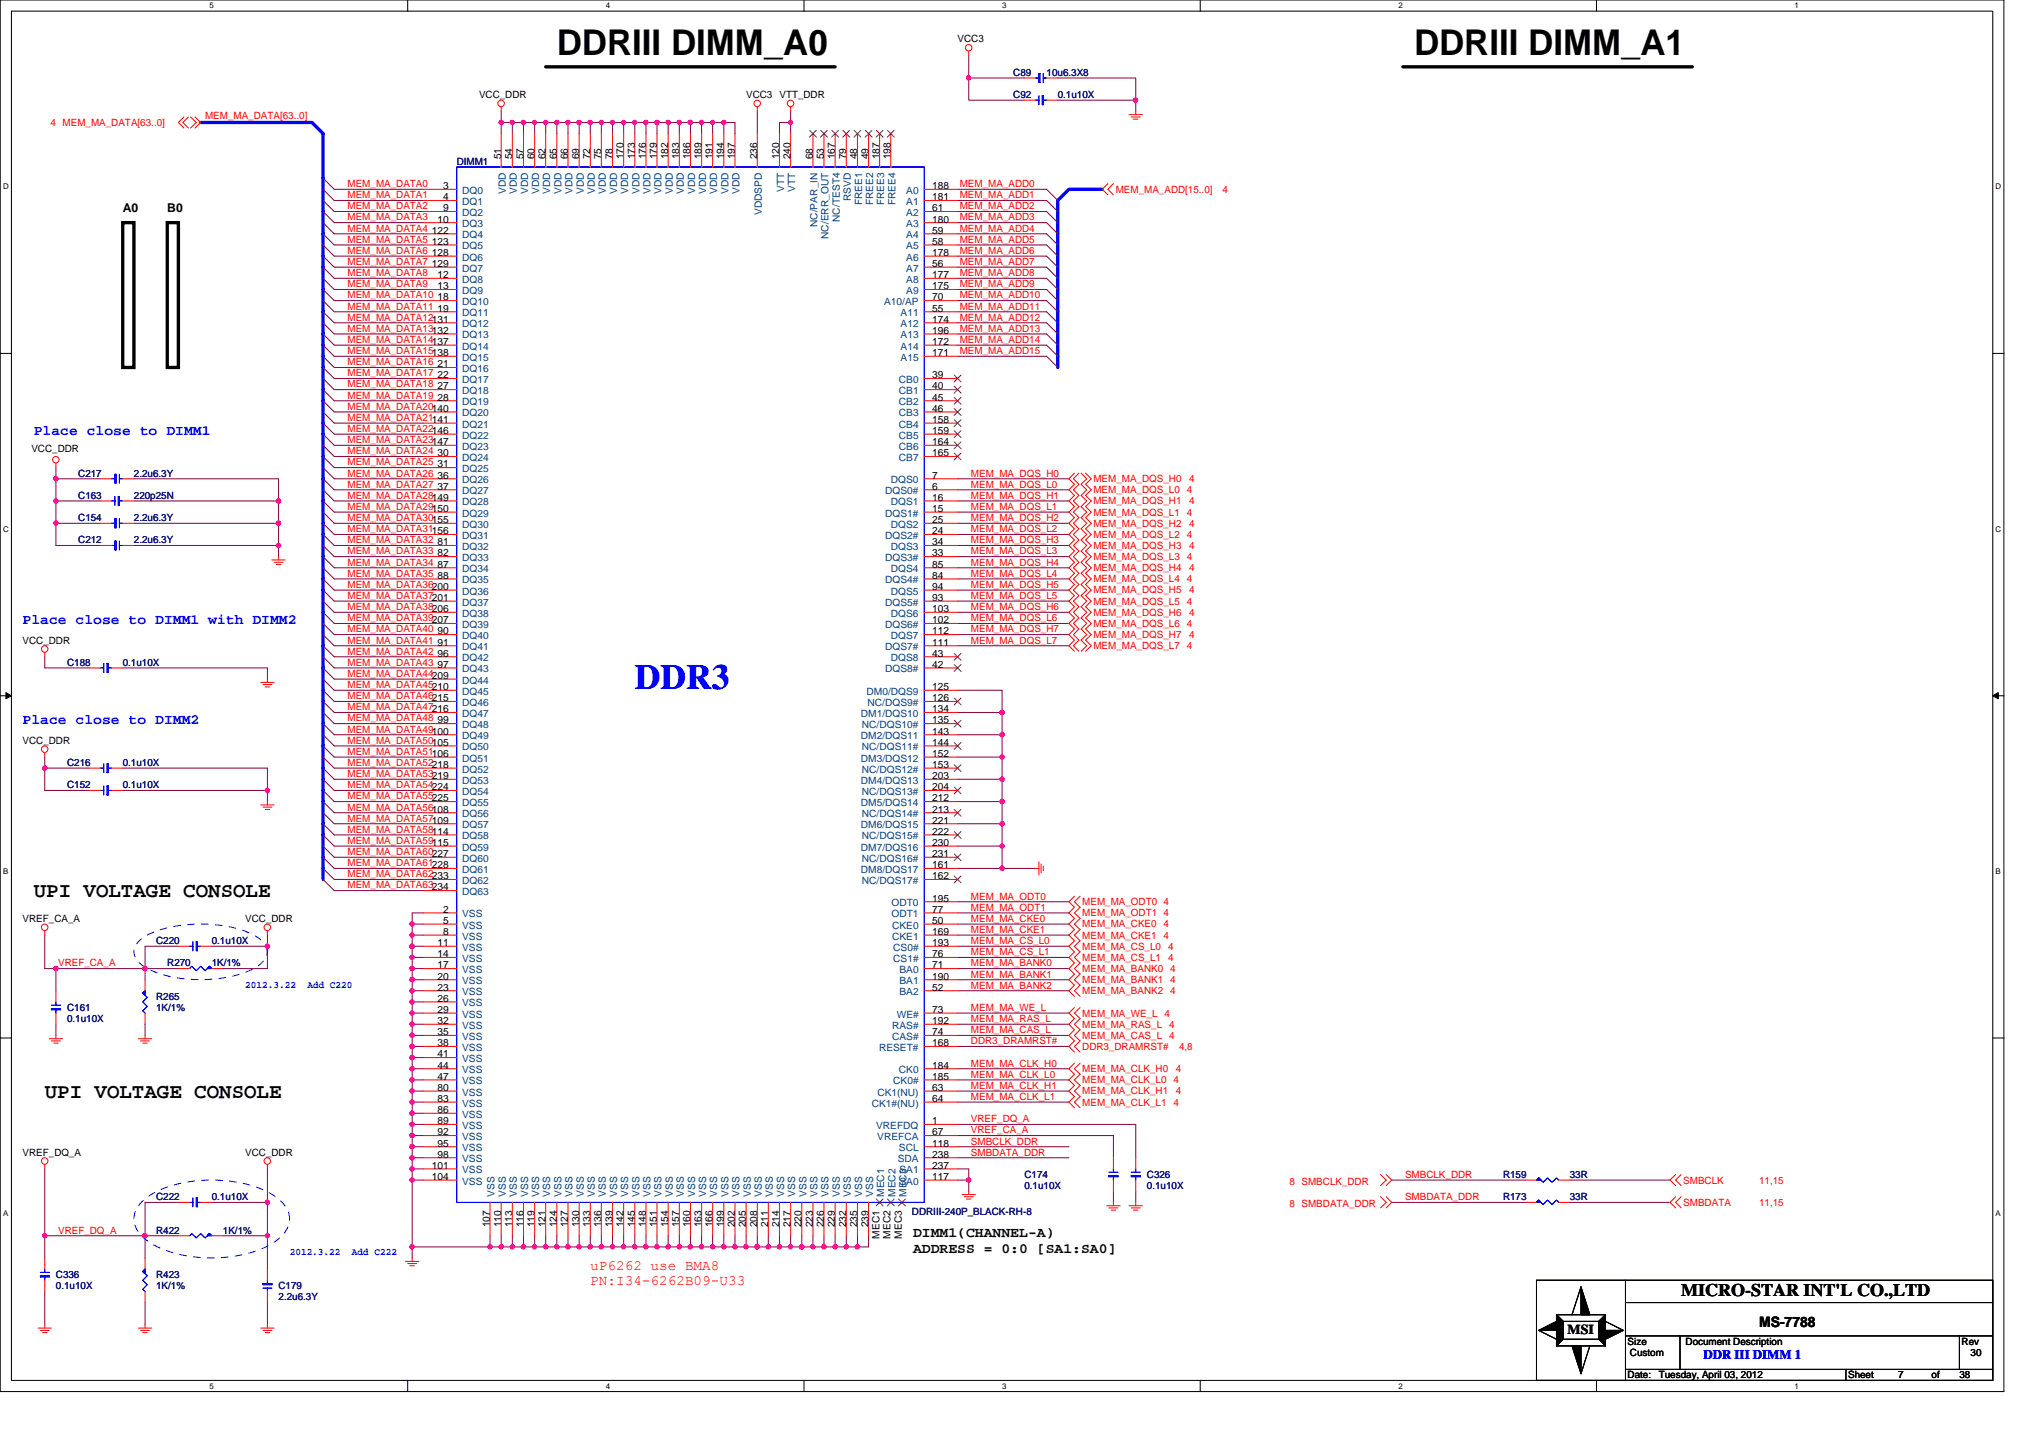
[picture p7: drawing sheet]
<svg xmlns="http://www.w3.org/2000/svg" width="297mm" height="210mm" viewBox="0 0 297 210" stroke-linecap="round" stroke-linejoin="round" font-family="sans-serif">
<defs><g id="words">
<g font-size="5.2">
<text x="81.3" y="8.1">DDRIII DIMM_A0</text>
<text x="206.5" y="8.1">DDRIII DIMM_A1</text>
</g>
<text font-size="5.2" fill="#00f" x="92.7" y="100.6">DDR3</text>
<g font-size="3.1">
<text x="4.9" y="131">UPI VOLTAGE CONSOLE</text>
<text x="6.5" y="160.3">UPI VOLTAGE CONSOLE</text>
</g>
<text font-size="2.6" x="245.5" y="189.3">MICRO-STAR INT'L CO.,LTD</text>
<g font-size="2.1" fill="#00f">
<text x="4.9" y="63.5">Place close to DIMM1</text>
<text x="3.3" y="91.2">Place close to DIMM1 with DIMM2</text>
<text x="3.3" y="105.8">Place close to DIMM2</text>
</g>
<g font-size="2.1" fill="#f00">
<text x="86.2" y="185.4">uP6262 use BMA8</text>
<text x="86.2" y="187.6">PN:I34-6262B09-U33</text>
</g>
<g font-size="2.1">
<text x="133.3" y="180.6">DIMM1(CHANNEL-A)</text>
<text x="133.3" y="183">ADDRESS = 0:0 [SA1:SA0]</text>
<text x="256.9" y="193.8">MS-7788</text>
</g>
<text font-size="2" x="228.9" y="194.8">MSI</text>
<text font-size="1.9" fill="#00f" x="248.8" y="198.5">DDR III DIMM 1</text>
<g font-size="1.8">
<text x="17.9" y="30.9">A0</text>
<text x="24.4" y="30.9">B0</text>
</g>
<g font-size="1.5">
<text x="139.8" y="6.2">VCC3</text>
<text x="70" y="14.3">VCC_DDR</text>
<text x="109" y="14.3">VCC3</text>
<text x="113.8" y="14.3">VTT_DDR</text>
<text x="73.2" y="23.2" transform="rotate(-90 73.2 23.2)">51</text>
<text x="74.8" y="23.2" transform="rotate(-90 74.8 23.2)">54</text>
<text x="76.4" y="23.2" transform="rotate(-90 76.4 23.2)">57</text>
<text x="78.1" y="23.2" transform="rotate(-90 78.1 23.2)">60</text>
<text x="79.7" y="23.2" transform="rotate(-90 79.7 23.2)">62</text>
<text x="81.3" y="23.2" transform="rotate(-90 81.3 23.2)">65</text>
<text x="82.9" y="23.2" transform="rotate(-90 82.9 23.2)">66</text>
<text x="84.6" y="23.2" transform="rotate(-90 84.6 23.2)">69</text>
<text x="86.2" y="23.2" transform="rotate(-90 86.2 23.2)">72</text>
<text x="87.8" y="23.2" transform="rotate(-90 87.8 23.2)">75</text>
<text x="89.4" y="23.2" transform="rotate(-90 89.4 23.2)">78</text>
<text x="91.1" y="23.2" transform="rotate(-90 91.1 23.2)">170</text>
<text x="92.7" y="23.2" transform="rotate(-90 92.7 23.2)">173</text>
<text x="94.3" y="23.2" transform="rotate(-90 94.3 23.2)">176</text>
<text x="95.9" y="23.2" transform="rotate(-90 95.9 23.2)">179</text>
<text x="97.6" y="23.2" transform="rotate(-90 97.6 23.2)">182</text>
<text x="99.2" y="23.2" transform="rotate(-90 99.2 23.2)">183</text>
<text x="100.8" y="23.2" transform="rotate(-90 100.8 23.2)">186</text>
<text x="102.4" y="23.2" transform="rotate(-90 102.4 23.2)">189</text>
<text x="104.1" y="23.2" transform="rotate(-90 104.1 23.2)">191</text>
<text x="105.7" y="23.2" transform="rotate(-90 105.7 23.2)">194</text>
<text x="107.3" y="23.2" transform="rotate(-90 107.3 23.2)">197</text>
<text x="110.6" y="23.2" transform="rotate(-90 110.6 23.2)">236</text>
<text x="113.8" y="23.2" transform="rotate(-90 113.8 23.2)">120</text>
<text x="115.4" y="23.2" transform="rotate(-90 115.4 23.2)">240</text>
<text x="118.7" y="23.2" transform="rotate(-90 118.7 23.2)">68</text>
<text x="120.3" y="23.2" transform="rotate(-90 120.3 23.2)">53</text>
<text x="121.9" y="23.2" transform="rotate(-90 121.9 23.2)">167</text>
<text x="123.6" y="23.2" transform="rotate(-90 123.6 23.2)">79</text>
<text x="125.2" y="23.2" transform="rotate(-90 125.2 23.2)">48</text>
<text x="126.8" y="23.2" transform="rotate(-90 126.8 23.2)">49</text>
<text x="128.4" y="23.2" transform="rotate(-90 128.4 23.2)">187</text>
<text x="130.1" y="23.2" transform="rotate(-90 130.1 23.2)">198</text>
<text x="64.7" y="27.6">3</text>
<text x="64.7" y="29.3">4</text>
<text x="136.1" y="27.6">188</text>
<text x="136.1" y="29.3">181</text>
<text x="63.1" y="34.1">122</text>
<text x="63.1" y="35.8">123</text>
<text x="63.9" y="32.5">10</text>
<text x="64.7" y="30.9">9</text>
<text x="136.1" y="30.9">61</text>
<text x="136.1" y="32.5">180</text>
<text x="136.1" y="34.1">59</text>
<text x="136.1" y="35.8">58</text>
<text x="63.1" y="37.4">128</text>
<text x="63.1" y="39">129</text>
<text x="63.9" y="40.6">12</text>
<text x="136.1" y="37.4">178</text>
<text x="136.1" y="39">56</text>
<text x="136.1" y="40.6">177</text>
<text x="63.9" y="42.2">13</text>
<text x="63.9" y="43.9">18</text>
<text x="63.9" y="45.5">19</text>
<text x="136.1" y="43.9">70</text>
<text x="136.1" y="45.5">55</text>
<text x="136.1" y="47.1">174</text>
<text x="136.1" y="42.2">175</text>
<text x="63.9" y="53.6">21</text>
<text x="136.1" y="48.7">196</text>
<text x="136.1" y="50.4">172</text>
<text x="136.1" y="52">171</text>
<text x="63.9" y="55.2">22</text>
<text x="63.9" y="56.9">27</text>
<text x="63.9" y="58.5">28</text>
<text x="136.1" y="55.2">39</text>
<text x="136.1" y="56.9">40</text>
<text x="136.1" y="58.5">45</text>
<text x="136.1" y="60.1">46</text>
<text x="136.1" y="61.8">158</text>
<text x="136.1" y="63.4">159</text>
<text x="136.1" y="65">164</text>
<text x="4.6" y="66">VCC_DDR</text>
<text x="63.9" y="66.6">30</text>
<text x="63.9" y="68.3">31</text>
<text x="63.9" y="69.9">36</text>
<text x="63.9" y="71.5">37</text>
<text x="136.1" y="71.5">6</text>
<text x="136.1" y="69.9">7</text>
<text x="136.1" y="66.6">165</text>
<text x="136.1" y="74.8">15</text>
<text x="136.1" y="73.1">16</text>
<text x="136.1" y="76.4">25</text>
<text x="63.9" y="79.6">81</text>
<text x="63.9" y="81.3">82</text>
<text x="63.9" y="82.9">87</text>
<text x="136.1" y="78">24</text>
<text x="136.1" y="81.3">33</text>
<text x="136.1" y="79.6">34</text>
<text x="136.1" y="82.9">85</text>
<text x="63.9" y="84.5">88</text>
<text x="136.1" y="84.5">84</text>
<text x="136.1" y="87.8">93</text>
<text x="136.1" y="86.1">94</text>
<text x="136.1" y="89.4">103</text>
<text x="3.3" y="94">VCC_DDR</text>
<text x="63.9" y="92.6">90</text>
<text x="63.9" y="94.3">91</text>
<text x="63.9" y="95.9">96</text>
<text x="136.1" y="91">102</text>
<text x="136.1" y="94.3">111</text>
<text x="136.1" y="92.6">112</text>
<text x="136.1" y="95.9">43</text>
<text x="63.9" y="97.5">97</text>
<text x="136.1" y="97.5">42</text>
<text x="136.1" y="100.8">125</text>
<text x="63.9" y="105.6">99</text>
<text x="136.1" y="105.6">135</text>
<text x="136.1" y="104">134</text>
<text x="136.1" y="107.3">143</text>
<text x="136.1" y="102.4">126</text>
<text x="3.3" y="108.6">VCC_DDR</text>
<text x="136.1" y="108.9">144</text>
<text x="136.1" y="112.1">153</text>
<text x="136.1" y="110.5">152</text>
<text x="136.1" y="113.8">203</text>
<text x="136.1" y="115.4">204</text>
<text x="136.1" y="118.7">213</text>
<text x="136.1" y="117">212</text>
<text x="136.1" y="121.9">222</text>
<text x="136.1" y="125.2">231</text>
<text x="136.1" y="120.3">221</text>
<text x="136.1" y="123.5">230</text>
<text x="136.1" y="131.7">195</text>
<text x="136.1" y="128.4">162</text>
<text x="136.1" y="126.8">161</text>
<text x="3.3" y="134.6">VREF_CA_A</text>
<text x="35.8" y="134.6">VCC_DDR</text>
<text x="64.7" y="133.3">2</text>
<text x="64.7" y="134.9">5</text>
<text x="64.7" y="136.5">8</text>
<text x="136.1" y="134.9">50</text>
<text x="136.1" y="136.5">169</text>
<text x="136.1" y="133.3">77</text>
<text x="63.9" y="138.2">11</text>
<text x="63.9" y="141.4">17</text>
<text x="63.9" y="143">20</text>
<text x="63.9" y="139.8">14</text>
<text x="136.1" y="138.2">193</text>
<text x="136.1" y="139.8">76</text>
<text x="136.1" y="141.4">71</text>
<text x="136.1" y="143">190</text>
<text x="63.9" y="144.7">23</text>
<text x="63.9" y="146.3">26</text>
<text x="63.9" y="147.9">29</text>
<text x="63.9" y="149.5">32</text>
<text x="136.1" y="147.9">73</text>
<text x="136.1" y="149.5">192</text>
<text x="136.1" y="144.7">52</text>
<text x="63.9" y="151.2">35</text>
<text x="63.9" y="152.8">38</text>
<text x="63.9" y="154.4">41</text>
<text x="136.1" y="151.2">74</text>
<text x="136.1" y="152.8">168</text>
<text x="63.9" y="156">44</text>
<text x="63.9" y="159.3">80</text>
<text x="63.9" y="160.9">83</text>
<text x="63.9" y="157.7">47</text>
<text x="136.1" y="159.3">63</text>
<text x="136.1" y="157.7">185</text>
<text x="136.1" y="156">184</text>
<text x="136.1" y="160.9">64</text>
<text x="63.9" y="162.5">86</text>
<text x="63.9" y="165.8">92</text>
<text x="63.9" y="167.4">95</text>
<text x="63.9" y="164.2">89</text>
<text x="136.1" y="164.2">1</text>
<text x="136.1" y="167.4">118</text>
<text x="136.1" y="165.8">67</text>
<text x="3.3" y="168.8">VREF_DQ_A</text>
<text x="35.8" y="168.8">VCC_DDR</text>
<text x="63.1" y="170.7">101</text>
<text x="63.1" y="172.3">104</text>
<text x="63.9" y="169">98</text>
<text x="136.1" y="172.3">117</text>
<text x="136.1" y="170.7">237</text>
<text x="136.1" y="169">238</text>
<text x="71.5" y="179.2" transform="rotate(-90 71.5 179.2)">107</text>
<text x="73.2" y="179.2" transform="rotate(-90 73.2 179.2)">110</text>
<text x="74.8" y="179.2" transform="rotate(-90 74.8 179.2)">113</text>
<text x="76.4" y="179.2" transform="rotate(-90 76.4 179.2)">116</text>
<text x="78.1" y="179.2" transform="rotate(-90 78.1 179.2)">119</text>
<text x="79.7" y="179.2" transform="rotate(-90 79.7 179.2)">121</text>
<text x="81.3" y="179.2" transform="rotate(-90 81.3 179.2)">124</text>
<text x="82.9" y="179.2" transform="rotate(-90 82.9 179.2)">127</text>
<text x="84.6" y="179.2" transform="rotate(-90 84.6 179.2)">130</text>
<text x="86.2" y="179.2" transform="rotate(-90 86.2 179.2)">133</text>
<text x="87.8" y="179.2" transform="rotate(-90 87.8 179.2)">136</text>
<text x="89.4" y="179.2" transform="rotate(-90 89.4 179.2)">139</text>
<text x="91.1" y="179.2" transform="rotate(-90 91.1 179.2)">142</text>
<text x="92.7" y="179.2" transform="rotate(-90 92.7 179.2)">145</text>
<text x="94.3" y="179.2" transform="rotate(-90 94.3 179.2)">148</text>
<text x="95.9" y="179.2" transform="rotate(-90 95.9 179.2)">151</text>
<text x="97.6" y="179.2" transform="rotate(-90 97.6 179.2)">154</text>
<text x="99.2" y="179.2" transform="rotate(-90 99.2 179.2)">157</text>
<text x="100.8" y="179.2" transform="rotate(-90 100.8 179.2)">160</text>
<text x="102.4" y="179.2" transform="rotate(-90 102.4 179.2)">163</text>
<text x="104.1" y="179.2" transform="rotate(-90 104.1 179.2)">166</text>
<text x="105.7" y="179.2" transform="rotate(-90 105.7 179.2)">199</text>
<text x="107.3" y="179.2" transform="rotate(-90 107.3 179.2)">202</text>
<text x="108.9" y="179.2" transform="rotate(-90 108.9 179.2)">205</text>
<text x="110.6" y="179.2" transform="rotate(-90 110.6 179.2)">208</text>
<text x="112.2" y="179.2" transform="rotate(-90 112.2 179.2)">211</text>
<text x="113.8" y="179.2" transform="rotate(-90 113.8 179.2)">214</text>
<text x="115.4" y="179.2" transform="rotate(-90 115.4 179.2)">217</text>
<text x="117.1" y="179.2" transform="rotate(-90 117.1 179.2)">220</text>
<text x="118.7" y="179.2" transform="rotate(-90 118.7 179.2)">223</text>
<text x="120.3" y="179.2" transform="rotate(-90 120.3 179.2)">226</text>
<text x="121.9" y="179.2" transform="rotate(-90 121.9 179.2)">229</text>
<text x="123.6" y="179.2" transform="rotate(-90 123.6 179.2)">232</text>
<text x="125.2" y="179.2" transform="rotate(-90 125.2 179.2)">235</text>
<text x="126.8" y="179.2" transform="rotate(-90 126.8 179.2)">239</text>
<text x="128.4" y="180.9" transform="rotate(-90 128.4 180.9)">MEC1</text>
<text x="130.1" y="180.9" transform="rotate(-90 130.1 180.9)">MEC2</text>
<text x="131.7" y="180.9" transform="rotate(-90 131.7 180.9)">MEC3</text>
<text x="237.7" y="196.4">Size</text>
<text x="246.2" y="196.4">Document Description</text>
<text x="286.5" y="196.4">Rev</text>
<text x="237.7" y="201.3">Date:</text>
<text x="238" y="198">Custom</text>
<text x="242.2" y="201.3">Tuesday, April 03, 2012</text>
<text x="269.9" y="201.3">Sheet</text>
<text x="277.2" y="201.3">7</text>
<text x="282.1" y="201.3">of</text>
<text x="286.1" y="201.3">38</text>
<text x="287.8" y="198">30</text>
</g>
<g font-size="1.5" fill="#000080">
<text x="148" y="11.1">C89</text>
<text x="152.8" y="11.1">10u6.3X8</text>
<text x="148" y="14.3">C92</text>
<text x="154.5" y="14.3">0.1u10X</text>
<text x="66.7" y="24.1">DIMM1</text>
<text x="11.4" y="69.6">C217</text>
<text x="19.6" y="69.6">2.2u6.3Y</text>
<text x="11.4" y="76.1">C154</text>
<text x="11.4" y="72.8">C163</text>
<text x="19.6" y="76.1">2.2u6.3Y</text>
<text x="19.6" y="72.8">220p25N</text>
<text x="11.4" y="79.4">C212</text>
<text x="19.6" y="79.4">2.2u6.3Y</text>
<text x="9.8" y="97.2">C188</text>
<text x="17.9" y="97.2">0.1u10X</text>
<text x="9.8" y="111.9">C216</text>
<text x="17.9" y="111.9">0.1u10X</text>
<text x="9.8" y="115.1">C152</text>
<text x="17.9" y="115.1">0.1u10X</text>
<text x="22.8" y="137.9">C220</text>
<text x="30.9" y="137.9">0.1u10X</text>
<text x="24.4" y="141.1">R270</text>
<text x="30.9" y="141.1">1K/1%</text>
<text x="9.8" y="147.6">C161</text>
<text x="9.8" y="149.2">0.1u10X</text>
<text x="22.8" y="146">R265</text>
<text x="22.8" y="147.6">1K/1%</text>
<text x="149.6" y="172">C174</text>
<text x="149.6" y="173.6">0.1u10X</text>
<text x="167.5" y="172">C326</text>
<text x="167.5" y="173.6">0.1u10X</text>
<text x="219.5" y="172">R159</text>
<text x="229.3" y="172">33R</text>
<text x="22.8" y="175.3">C222</text>
<text x="30.9" y="175.3">0.1u10X</text>
<text x="133.2" y="177.4">DDRIII-240P_BLACK-RH-8</text>
<text x="219.5" y="175.3">R173</text>
<text x="229.3" y="175.3">33R</text>
<text x="22.8" y="180.1">R422</text>
<text x="32.6" y="180.1">1K/1%</text>
<text x="8.2" y="186.6">C336</text>
<text x="8.2" y="188.3">0.1u10X</text>
<text x="22.8" y="186.6">R423</text>
<text x="22.8" y="188.3">1K/1%</text>
<text x="40.7" y="188.3">C179</text>
<text x="40.7" y="189.9">2.2u6.3Y</text>
</g>
<g font-size="1.5" fill="#f00">
<text x="29.9" y="17.4">MEM_MA_DATA[63..0]</text>
<text x="7.4" y="18.4">4 MEM_MA_DATA[63..0]</text>
<text x="50.8" y="29">MEM_MA_DATA1</text>
<text x="50.8" y="27.3">MEM_MA_DATA0</text>
<text x="140.2" y="29">MEM_MA_ADD1</text>
<text x="140.2" y="27.3">MEM_MA_ADD0</text>
<text x="162.9" y="28.1">MEM_MA_ADD[15..0]</text>
<text x="178.5" y="28.1">4</text>
<text x="50.8" y="32.2">MEM_MA_DATA3</text>
<text x="50.8" y="35.5">MEM_MA_DATA5</text>
<text x="50.8" y="30.6">MEM_MA_DATA2</text>
<text x="50.8" y="33.8">MEM_MA_DATA4</text>
<text x="140.2" y="33.8">MEM_MA_ADD4</text>
<text x="140.2" y="35.5">MEM_MA_ADD5</text>
<text x="140.2" y="30.6">MEM_MA_ADD2</text>
<text x="140.2" y="32.2">MEM_MA_ADD3</text>
<text x="50.8" y="42">MEM_MA_DATA9</text>
<text x="50.8" y="38.7">MEM_MA_DATA7</text>
<text x="50.8" y="37.1">MEM_MA_DATA6</text>
<text x="50.8" y="40.3">MEM_MA_DATA8</text>
<text x="140.2" y="38.7">MEM_MA_ADD7</text>
<text x="140.2" y="42">MEM_MA_ADD9</text>
<text x="140.2" y="37.1">MEM_MA_ADD6</text>
<text x="140.2" y="40.3">MEM_MA_ADD8</text>
<text x="50.8" y="43.6">MEM_MA_DATA10</text>
<text x="50.8" y="45.2">MEM_MA_DATA11</text>
<text x="50.8" y="46.8">MEM_MA_DATA12131</text>
<text x="140.2" y="43.6">MEM_MA_ADD10</text>
<text x="140.2" y="45.2">MEM_MA_ADD11</text>
<text x="140.2" y="46.8">MEM_MA_ADD12</text>
<text x="50.8" y="53.3">MEM_MA_DATA16</text>
<text x="50.8" y="48.5">MEM_MA_DATA13132</text>
<text x="50.8" y="50.1">MEM_MA_DATA14137</text>
<text x="50.8" y="51.7">MEM_MA_DATA15138</text>
<text x="140.2" y="50.1">MEM_MA_ADD14</text>
<text x="140.2" y="48.5">MEM_MA_ADD13</text>
<text x="140.2" y="51.7">MEM_MA_ADD15</text>
<text x="50.8" y="56.6">MEM_MA_DATA18</text>
<text x="50.8" y="54.9">MEM_MA_DATA17</text>
<text x="50.8" y="58.2">MEM_MA_DATA19</text>
<text x="50.8" y="59.8">MEM_MA_DATA20140</text>
<text x="50.8" y="61.5">MEM_MA_DATA21141</text>
<text x="50.8" y="63.1">MEM_MA_DATA22146</text>
<text x="50.8" y="64.7">MEM_MA_DATA23147</text>
<text x="50.8" y="71.2">MEM_MA_DATA27</text>
<text x="50.8" y="69.6">MEM_MA_DATA26</text>
<text x="50.8" y="66.3">MEM_MA_DATA24</text>
<text x="50.8" y="68">MEM_MA_DATA25</text>
<text x="141.8" y="69.6">MEM_MA_DQS_H0</text>
<text x="141.8" y="71.2">MEM_MA_DQS_L0</text>
<text x="159.7" y="70.4">MEM_MA_DQS_H0</text>
<text x="173.6" y="70.4">4</text>
<text x="50.8" y="76.1">MEM_MA_DATA30155</text>
<text x="50.8" y="77.7">MEM_MA_DATA31156</text>
<text x="50.8" y="72.8">MEM_MA_DATA28149</text>
<text x="50.8" y="74.5">MEM_MA_DATA29150</text>
<text x="141.8" y="74.5">MEM_MA_DQS_L1</text>
<text x="141.8" y="72.8">MEM_MA_DQS_H1</text>
<text x="141.8" y="76.1">MEM_MA_DQS_H2</text>
<text x="141.8" y="77.7">MEM_MA_DQS_L2</text>
<text x="159.7" y="72">MEM_MA_DQS_L0 4</text>
<text x="159.7" y="75.3">MEM_MA_DQS_L1 4</text>
<text x="159.7" y="73.7">MEM_MA_DQS_H1</text>
<text x="159.7" y="76.9">MEM_MA_DQS_H2</text>
<text x="173.6" y="73.7">4</text>
<text x="173.6" y="76.9">4</text>
<text x="50.8" y="81">MEM_MA_DATA33</text>
<text x="50.8" y="82.6">MEM_MA_DATA34</text>
<text x="50.8" y="79.3">MEM_MA_DATA32</text>
<text x="141.8" y="79.3">MEM_MA_DQS_H3</text>
<text x="141.8" y="82.6">MEM_MA_DQS_H4</text>
<text x="141.8" y="81">MEM_MA_DQS_L3</text>
<text x="159.7" y="78.5">MEM_MA_DQS_L2 4</text>
<text x="159.7" y="81.8">MEM_MA_DQS_L3 4</text>
<text x="159.7" y="80.2">MEM_MA_DQS_H3</text>
<text x="159.7" y="83.4">MEM_MA_DQS_H4</text>
<text x="173.6" y="80.2">4</text>
<text x="173.6" y="83.4">4</text>
<text x="50.8" y="87.5">MEM_MA_DATA37201</text>
<text x="50.8" y="85.9">MEM_MA_DATA36200</text>
<text x="50.8" y="89.1">MEM_MA_DATA38206</text>
<text x="50.8" y="84.2">MEM_MA_DATA35</text>
<text x="141.8" y="85.9">MEM_MA_DQS_H5</text>
<text x="141.8" y="89.1">MEM_MA_DQS_H6</text>
<text x="141.8" y="84.2">MEM_MA_DQS_L4</text>
<text x="141.8" y="87.5">MEM_MA_DQS_L5</text>
<text x="159.7" y="85">MEM_MA_DQS_L4 4</text>
<text x="159.7" y="88.3">MEM_MA_DQS_L5 4</text>
<text x="159.7" y="86.7">MEM_MA_DQS_H5</text>
<text x="159.7" y="89.9">MEM_MA_DQS_H6</text>
<text x="173.6" y="86.7">4</text>
<text x="173.6" y="89.9">4</text>
<text x="50.8" y="92.4">MEM_MA_DATA40</text>
<text x="50.8" y="94">MEM_MA_DATA41</text>
<text x="50.8" y="95.6">MEM_MA_DATA42</text>
<text x="50.8" y="90.7">MEM_MA_DATA39207</text>
<text x="141.8" y="92.4">MEM_MA_DQS_H7</text>
<text x="141.8" y="90.7">MEM_MA_DQS_L6</text>
<text x="141.8" y="94">MEM_MA_DQS_L7</text>
<text x="159.7" y="91.5">MEM_MA_DQS_L6 4</text>
<text x="159.7" y="94.8">MEM_MA_DQS_L7 4</text>
<text x="159.7" y="93.2">MEM_MA_DQS_H7</text>
<text x="173.6" y="93.2">4</text>
<text x="50.8" y="98.8">MEM_MA_DATA44209</text>
<text x="50.8" y="97.2">MEM_MA_DATA43</text>
<text x="50.8" y="100.5">MEM_MA_DATA45210</text>
<text x="50.8" y="103.7">MEM_MA_DATA47216</text>
<text x="50.8" y="102.1">MEM_MA_DATA46215</text>
<text x="50.8" y="105.3">MEM_MA_DATA48</text>
<text x="50.8" y="107">MEM_MA_DATA49100</text>
<text x="50.8" y="108.6">MEM_MA_DATA50105</text>
<text x="50.8" y="111.8">MEM_MA_DATA52218</text>
<text x="50.8" y="110.2">MEM_MA_DATA51106</text>
<text x="50.8" y="113.5">MEM_MA_DATA53219</text>
<text x="50.8" y="120">MEM_MA_DATA57109</text>
<text x="50.8" y="116.7">MEM_MA_DATA55225</text>
<text x="50.8" y="118.4">MEM_MA_DATA56108</text>
<text x="50.8" y="115.1">MEM_MA_DATA54224</text>
<text x="50.8" y="123.2">MEM_MA_DATA59115</text>
<text x="50.8" y="124.9">MEM_MA_DATA60227</text>
<text x="50.8" y="121.6">MEM_MA_DATA58114</text>
<text x="50.8" y="126.5">MEM_MA_DATA61228</text>
<text x="50.8" y="129.7">MEM_MA_DATA63234</text>
<text x="50.8" y="128.1">MEM_MA_DATA62233</text>
<text x="141.8" y="131.4">MEM_MA_ODT0</text>
<text x="141.8" y="133">MEM_MA_ODT1</text>
<text x="141.8" y="136.2">MEM_MA_CKE1</text>
<text x="141.8" y="134.6">MEM_MA_CKE0</text>
<text x="141.8" y="137.9">MEM_MA_CS_L0</text>
<text x="158" y="135.4">MEM_MA_CKE0 4</text>
<text x="158" y="132.2">MEM_MA_ODT0 4</text>
<text x="158" y="133.8">MEM_MA_ODT1 4</text>
<text x="158" y="137.1">MEM_MA_CKE1 4</text>
<text x="8.5" y="141.1">VREF_CA_A</text>
<text x="141.8" y="141.1">MEM_MA_BANK0</text>
<text x="141.8" y="142.7">MEM_MA_BANK1</text>
<text x="141.8" y="139.5">MEM_MA_CS_L1</text>
<text x="158" y="138.7">MEM_MA_CS_L0 4</text>
<text x="158" y="140.3">MEM_MA_CS_L1 4</text>
<text x="158" y="141.9">MEM_MA_BANK0 4</text>
<text x="158" y="143.6">MEM_MA_BANK1 4</text>
<text x="141.8" y="144.4">MEM_MA_BANK2</text>
<text x="141.8" y="147.6">MEM_MA_WE_L</text>
<text x="141.8" y="149.2">MEM_MA_RAS_L</text>
<text x="158" y="148.4">MEM_MA_WE_L 4</text>
<text x="158" y="145.2">MEM_MA_BANK2 4</text>
<text x="141.8" y="152.5">DDR3_DRAMRST#</text>
<text x="141.8" y="155.7">MEM_MA_CLK_H0</text>
<text x="141.8" y="150.9">MEM_MA_CAS_L</text>
<text x="158" y="151.7">MEM_MA_CAS_L 4</text>
<text x="158" y="150.1">MEM_MA_RAS_L 4</text>
<text x="158" y="153.3">DDR3_DRAMRST#</text>
<text x="172.2" y="153.3">4,8</text>
<text x="141.8" y="157.4">MEM_MA_CLK_L0</text>
<text x="141.8" y="159">MEM_MA_CLK_H1</text>
<text x="141.8" y="160.6">MEM_MA_CLK_L1</text>
<text x="158" y="156.6">MEM_MA_CLK_H0</text>
<text x="158" y="159.8">MEM_MA_CLK_H1</text>
<text x="158" y="158.2">MEM_MA_CLK_L0</text>
<text x="158" y="161.4">MEM_MA_CLK_L1</text>
<text x="171.4" y="158.2">4</text>
<text x="171.4" y="161.4">4</text>
<text x="171.7" y="156.6">4</text>
<text x="171.7" y="159.8">4</text>
<text x="141.8" y="165.5">VREF_CA_A</text>
<text x="141.8" y="163.9">VREF_DQ_A</text>
<text x="141.8" y="167.1">SMBCLK_DDR</text>
<text x="141.8" y="168.7">SMBDATA_DDR</text>
<text x="188.3" y="173">8 SMBCLK_DDR</text>
<text x="205.2" y="172">SMBCLK_DDR</text>
<text x="245.8" y="172.8">SMBCLK</text>
<text x="256.9" y="172.8">11,15</text>
<text x="188.3" y="176.2">8 SMBDATA_DDR</text>
<text x="205.2" y="175.3">SMBDATA_DDR</text>
<text x="245.8" y="176.1">SMBDATA</text>
<text x="256.9" y="176.1">11,15</text>
<text x="8.5" y="180.1">VREF_DQ_A</text>
</g>
<g font-size="1.5" fill="#004080">
<text x="67.5" y="28.3">DQ0</text>
<text x="67.5" y="29.9">DQ1</text>
<text x="73.9" y="28.3" transform="rotate(-90 73.9 28.3)">VDD</text>
<text x="75.5" y="28.3" transform="rotate(-90 75.5 28.3)">VDD</text>
<text x="77.1" y="28.3" transform="rotate(-90 77.1 28.3)">VDD</text>
<text x="78.8" y="28.3" transform="rotate(-90 78.8 28.3)">VDD</text>
<text x="80.4" y="28.3" transform="rotate(-90 80.4 28.3)">VDD</text>
<text x="82" y="28.3" transform="rotate(-90 82 28.3)">VDD</text>
<text x="83.6" y="28.3" transform="rotate(-90 83.6 28.3)">VDD</text>
<text x="85.3" y="28.3" transform="rotate(-90 85.3 28.3)">VDD</text>
<text x="86.9" y="28.3" transform="rotate(-90 86.9 28.3)">VDD</text>
<text x="88.5" y="28.3" transform="rotate(-90 88.5 28.3)">VDD</text>
<text x="90.1" y="28.3" transform="rotate(-90 90.1 28.3)">VDD</text>
<text x="91.8" y="28.3" transform="rotate(-90 91.8 28.3)">VDD</text>
<text x="93.4" y="28.3" transform="rotate(-90 93.4 28.3)">VDD</text>
<text x="95" y="28.3" transform="rotate(-90 95 28.3)">VDD</text>
<text x="96.6" y="28.3" transform="rotate(-90 96.6 28.3)">VDD</text>
<text x="98.3" y="28.3" transform="rotate(-90 98.3 28.3)">VDD</text>
<text x="99.9" y="28.3" transform="rotate(-90 99.9 28.3)">VDD</text>
<text x="101.5" y="28.3" transform="rotate(-90 101.5 28.3)">VDD</text>
<text x="103.1" y="28.3" transform="rotate(-90 103.1 28.3)">VDD</text>
<text x="104.8" y="28.3" transform="rotate(-90 104.8 28.3)">VDD</text>
<text x="106.4" y="28.3" transform="rotate(-90 106.4 28.3)">VDD</text>
<text x="108" y="28.3" transform="rotate(-90 108 28.3)">VDD</text>
<text x="114.5" y="28" transform="rotate(-90 114.5 28)">VTT</text>
<text x="116.1" y="28" transform="rotate(-90 116.1 28)">VTT</text>
<text x="124.3" y="29.3" transform="rotate(-90 124.3 29.3)">RSVD</text>
<text x="125.9" y="30" transform="rotate(-90 125.9 30)">FREE1</text>
<text x="127.5" y="30" transform="rotate(-90 127.5 30)">FREE2</text>
<text x="129.1" y="30" transform="rotate(-90 129.1 30)">FREE3</text>
<text x="130.8" y="30" transform="rotate(-90 130.8 30)">FREE4</text>
<text x="132.4" y="28.3">A0</text>
<text x="132.4" y="29.9">A1</text>
<text x="67.5" y="31.5">DQ2</text>
<text x="67.5" y="33.2">DQ3</text>
<text x="67.5" y="34.8">DQ4</text>
<text x="111.3" y="31.4" transform="rotate(-90 111.3 31.4)">VDDSPD</text>
<text x="119.4" y="33.2" transform="rotate(-90 119.4 33.2)">NC/PAR_IN</text>
<text x="121" y="34.9" transform="rotate(-90 121 34.9)">NC/ERR_OUT</text>
<text x="122.6" y="32.4" transform="rotate(-90 122.6 32.4)">NC/TEST4</text>
<text x="132.4" y="31.5">A2</text>
<text x="132.4" y="33.2">A3</text>
<text x="132.4" y="34.8">A4</text>
<text x="67.5" y="36.4">DQ5</text>
<text x="67.5" y="38.1">DQ6</text>
<text x="67.5" y="39.7">DQ7</text>
<text x="67.5" y="41.3">DQ8</text>
<text x="132.4" y="36.4">A5</text>
<text x="132.4" y="38.1">A6</text>
<text x="132.4" y="39.7">A7</text>
<text x="132.4" y="41.3">A8</text>
<text x="67.5" y="42.9">DQ9</text>
<text x="67.5" y="44.6">DQ10</text>
<text x="67.5" y="46.2">DQ11</text>
<text x="67.5" y="47.8">DQ12</text>
<text x="129.1" y="44.6">A10/AP</text>
<text x="131.5" y="46.2">A11</text>
<text x="131.5" y="47.8">A12</text>
<text x="132.4" y="42.9">A9</text>
<text x="67.5" y="49.4">DQ13</text>
<text x="67.5" y="51.1">DQ14</text>
<text x="67.5" y="52.7">DQ15</text>
<text x="131.5" y="49.4">A13</text>
<text x="131.5" y="51.1">A14</text>
<text x="131.5" y="52.7">A15</text>
<text x="67.5" y="54.3">DQ16</text>
<text x="67.5" y="55.9">DQ17</text>
<text x="67.5" y="57.6">DQ18</text>
<text x="67.5" y="59.2">DQ19</text>
<text x="131.3" y="55.9">CB0</text>
<text x="131.3" y="57.6">CB1</text>
<text x="131.3" y="59.2">CB2</text>
<text x="67.5" y="60.8">DQ20</text>
<text x="67.5" y="62.4">DQ21</text>
<text x="67.5" y="64.1">DQ22</text>
<text x="67.5" y="65.7">DQ23</text>
<text x="131.3" y="60.8">CB3</text>
<text x="131.3" y="62.4">CB4</text>
<text x="131.3" y="64.1">CB5</text>
<text x="131.3" y="65.7">CB6</text>
<text x="67.5" y="67.3">DQ24</text>
<text x="67.5" y="68.9">DQ25</text>
<text x="67.5" y="70.6">DQ26</text>
<text x="130.1" y="70.6">DQS0</text>
<text x="131.3" y="67.3">CB7</text>
<text x="67.5" y="72.2">DQ27</text>
<text x="67.5" y="73.8">DQ28</text>
<text x="67.5" y="75.4">DQ29</text>
<text x="67.5" y="77.1">DQ30</text>
<text x="129.3" y="72.2">DQS0#</text>
<text x="129.3" y="75.4">DQS1#</text>
<text x="130.1" y="73.8">DQS1</text>
<text x="130.1" y="77.1">DQS2</text>
<text x="67.5" y="78.7">DQ31</text>
<text x="67.5" y="80.3">DQ32</text>
<text x="67.5" y="81.9">DQ33</text>
<text x="67.5" y="83.6">DQ34</text>
<text x="129.3" y="78.7">DQS2#</text>
<text x="129.3" y="81.9">DQS3#</text>
<text x="130.1" y="80.3">DQS3</text>
<text x="130.1" y="83.6">DQS4</text>
<text x="67.5" y="85.2">DQ35</text>
<text x="67.5" y="86.8">DQ36</text>
<text x="67.5" y="88.4">DQ37</text>
<text x="129.3" y="85.2">DQS4#</text>
<text x="129.3" y="88.4">DQS5#</text>
<text x="130.1" y="86.8">DQS5</text>
<text x="67.5" y="90.1">DQ38</text>
<text x="67.5" y="91.7">DQ39</text>
<text x="67.5" y="93.3">DQ40</text>
<text x="67.5" y="95">DQ41</text>
<text x="129.3" y="91.7">DQS6#</text>
<text x="129.3" y="95">DQS7#</text>
<text x="130.1" y="90.1">DQS6</text>
<text x="130.1" y="93.3">DQS7</text>
<text x="67.5" y="96.6">DQ42</text>
<text x="67.5" y="98.2">DQ43</text>
<text x="67.5" y="99.8">DQ44</text>
<text x="67.5" y="101.5">DQ45</text>
<text x="126.6" y="101.5">DM0/DQS9</text>
<text x="129.3" y="98.2">DQS8#</text>
<text x="130.1" y="96.6">DQS8</text>
<text x="67.5" y="103.1">DQ46</text>
<text x="67.5" y="104.7">DQ47</text>
<text x="67.5" y="106.3">DQ48</text>
<text x="67.5" y="107.9">DQ49</text>
<text x="125.7" y="104.7">DM1/DQS10</text>
<text x="125.7" y="107.9">DM2/DQS11</text>
<text x="125.9" y="106.3">NC/DQS10#</text>
<text x="126.7" y="103.1">NC/DQS9#</text>
<text x="67.5" y="109.6">DQ50</text>
<text x="67.5" y="111.2">DQ51</text>
<text x="67.5" y="112.8">DQ52</text>
<text x="125.7" y="111.2">DM3/DQS12</text>
<text x="125.9" y="109.6">NC/DQS11#</text>
<text x="125.9" y="112.8">NC/DQS12#</text>
<text x="67.5" y="114.4">DQ53</text>
<text x="67.5" y="116.1">DQ54</text>
<text x="67.5" y="117.7">DQ55</text>
<text x="67.5" y="119.3">DQ56</text>
<text x="125.7" y="114.4">DM4/DQS13</text>
<text x="125.7" y="117.7">DM5/DQS14</text>
<text x="125.9" y="116.1">NC/DQS13#</text>
<text x="125.9" y="119.3">NC/DQS14#</text>
<text x="67.5" y="120.9">DQ57</text>
<text x="67.5" y="122.6">DQ58</text>
<text x="67.5" y="124.2">DQ59</text>
<text x="67.5" y="125.8">DQ60</text>
<text x="125.7" y="120.9">DM6/DQS15</text>
<text x="125.7" y="124.2">DM7/DQS16</text>
<text x="125.9" y="122.6">NC/DQS15#</text>
<text x="125.9" y="125.8">NC/DQS16#</text>
<text x="67.5" y="127.5">DQ61</text>
<text x="67.5" y="129.1">DQ62</text>
<text x="67.5" y="130.7">DQ63</text>
<text x="125.7" y="127.5">DM8/DQS17</text>
<text x="125.9" y="129.1">NC/DQS17#</text>
<text x="67.5" y="134">VSS</text>
<text x="67.5" y="135.6">VSS</text>
<text x="67.5" y="137.2">VSS</text>
<text x="130.2" y="132.3">ODT0</text>
<text x="130.2" y="134">ODT1</text>
<text x="130.3" y="135.6">CKE0</text>
<text x="130.3" y="137.2">CKE1</text>
<text x="67.5" y="138.8">VSS</text>
<text x="67.5" y="142.1">VSS</text>
<text x="67.5" y="143.7">VSS</text>
<text x="67.5" y="140.5">VSS</text>
<text x="130.4" y="138.8">CS0#</text>
<text x="130.4" y="140.5">CS1#</text>
<text x="131.4" y="142.1">BA0</text>
<text x="131.4" y="143.7">BA1</text>
<text x="67.5" y="145.3">VSS</text>
<text x="67.5" y="147">VSS</text>
<text x="67.5" y="148.6">VSS</text>
<text x="131" y="148.6">WE#</text>
<text x="131.4" y="145.3">BA2</text>
<text x="67.5" y="150.2">VSS</text>
<text x="67.5" y="151.8">VSS</text>
<text x="67.5" y="153.5">VSS</text>
<text x="67.5" y="155.1">VSS</text>
<text x="128.4" y="153.5">RESET#</text>
<text x="130.3" y="151.8">CAS#</text>
<text x="130.3" y="150.2">RAS#</text>
<text x="67.5" y="156.7">VSS</text>
<text x="67.5" y="160">VSS</text>
<text x="67.5" y="161.6">VSS</text>
<text x="67.5" y="158.3">VSS</text>
<text x="127.3" y="161.6">CK1#(NU)</text>
<text x="128.1" y="160">CK1(NU)</text>
<text x="130.4" y="158.3">CK0#</text>
<text x="131.3" y="156.7">CK0</text>
<text x="67.5" y="163.2">VSS</text>
<text x="67.5" y="166.5">VSS</text>
<text x="67.5" y="164.8">VSS</text>
<text x="127.9" y="164.8">VREFDQ</text>
<text x="128.1" y="166.5">VREFCA</text>
<text x="67.5" y="168.1">VSS</text>
<text x="67.5" y="169.7">VSS</text>
<text x="67.5" y="171.3">VSS</text>
<text x="67.5" y="173">VSS</text>
<text x="131.1" y="169.7">SDA</text>
<text x="131.3" y="168.1">SCL</text>
<text x="131.4" y="173">SA0</text>
<text x="131.4" y="171.3">SA1</text>
<text x="72.2" y="174.8" transform="rotate(-90 72.2 174.8)">VSS</text>
<text x="73.9" y="174.8" transform="rotate(-90 73.9 174.8)">VSS</text>
<text x="75.5" y="174.8" transform="rotate(-90 75.5 174.8)">VSS</text>
<text x="77.1" y="174.8" transform="rotate(-90 77.1 174.8)">VSS</text>
<text x="78.8" y="174.8" transform="rotate(-90 78.8 174.8)">VSS</text>
<text x="80.4" y="174.8" transform="rotate(-90 80.4 174.8)">VSS</text>
<text x="82" y="174.8" transform="rotate(-90 82 174.8)">VSS</text>
<text x="83.6" y="174.8" transform="rotate(-90 83.6 174.8)">VSS</text>
<text x="85.3" y="174.8" transform="rotate(-90 85.3 174.8)">VSS</text>
<text x="86.9" y="174.8" transform="rotate(-90 86.9 174.8)">VSS</text>
<text x="88.5" y="174.8" transform="rotate(-90 88.5 174.8)">VSS</text>
<text x="90.1" y="174.8" transform="rotate(-90 90.1 174.8)">VSS</text>
<text x="91.8" y="174.8" transform="rotate(-90 91.8 174.8)">VSS</text>
<text x="93.4" y="174.8" transform="rotate(-90 93.4 174.8)">VSS</text>
<text x="95" y="174.8" transform="rotate(-90 95 174.8)">VSS</text>
<text x="96.6" y="174.8" transform="rotate(-90 96.6 174.8)">VSS</text>
<text x="98.3" y="174.8" transform="rotate(-90 98.3 174.8)">VSS</text>
<text x="99.9" y="174.8" transform="rotate(-90 99.9 174.8)">VSS</text>
<text x="101.5" y="174.8" transform="rotate(-90 101.5 174.8)">VSS</text>
<text x="103.1" y="174.8" transform="rotate(-90 103.1 174.8)">VSS</text>
<text x="104.8" y="174.8" transform="rotate(-90 104.8 174.8)">VSS</text>
<text x="106.4" y="174.8" transform="rotate(-90 106.4 174.8)">VSS</text>
<text x="108" y="174.8" transform="rotate(-90 108 174.8)">VSS</text>
<text x="109.6" y="174.8" transform="rotate(-90 109.6 174.8)">VSS</text>
<text x="111.3" y="174.8" transform="rotate(-90 111.3 174.8)">VSS</text>
<text x="112.9" y="174.8" transform="rotate(-90 112.9 174.8)">VSS</text>
<text x="114.5" y="174.8" transform="rotate(-90 114.5 174.8)">VSS</text>
<text x="116.1" y="174.8" transform="rotate(-90 116.1 174.8)">VSS</text>
<text x="117.8" y="174.8" transform="rotate(-90 117.8 174.8)">VSS</text>
<text x="119.4" y="174.8" transform="rotate(-90 119.4 174.8)">VSS</text>
<text x="121" y="174.8" transform="rotate(-90 121 174.8)">VSS</text>
<text x="122.6" y="174.8" transform="rotate(-90 122.6 174.8)">VSS</text>
<text x="124.3" y="174.8" transform="rotate(-90 124.3 174.8)">VSS</text>
<text x="125.9" y="174.8" transform="rotate(-90 125.9 174.8)">VSS</text>
<text x="127.5" y="174.8" transform="rotate(-90 127.5 174.8)">VSS</text>
<text x="129.1" y="174.8" transform="rotate(-90 129.1 174.8)">MEC1</text>
<text x="130.8" y="174.8" transform="rotate(-90 130.8 174.8)">MEC2</text>
<text x="132.4" y="174.8" transform="rotate(-90 132.4 174.8)">MEC3</text>
</g>
<g font-size="1.5" fill="#00f">
<text x="35.8" y="144.3">2012.3.22</text>
<text x="44.9" y="144.3">Add C220</text>
<text x="42.3" y="183.3">2012.3.22</text>
<text x="51.4" y="183.3">Add C222</text>
</g>
<g font-size="1.2">
<text x="30.6" y="1.2">5</text>
<text x="88.5" y="1.2">4</text>
<text x="146.3" y="1.2">3</text>
<text x="204.2" y="1.2">2</text>
<text x="262.1" y="1.2">1</text>
<text x=".5" y="27.6">D</text>
<text x="291.4" y="27.6">D</text>
<text x=".5" y="77.6">C</text>
<text x="291.4" y="77.6">C</text>
<text x=".5" y="127.6">B</text>
<text x="291.4" y="127.6">B</text>
<text x=".5" y="177.6">A</text>
<text x="291.4" y="177.6">A</text>
<text x="30.6" y="202.8">5</text>
<text x="88.5" y="202.8">4</text>
<text x="146.3" y="202.8">3</text>
<text x="204.2" y="202.8">2</text>
<text x="262.1" y="202.8">1</text>
</g>
</g></defs>
<path d="M0 0h292.6v203.2h-292.6zM1.7 1.6h289.3v200h-289.3z" fill="none" stroke="#000" stroke-width=".15"/>
<g fill="#fff">
<path d="M30.6 .2h.6v1.3h-.6z"/>
<path d="M30.6 201.8h.6v1.3h-.6z"/>
</g>
<path d="M59.5 0v1.6M59.5 201.6v1.6" fill="none" stroke="#000" stroke-width=".15"/>
<g fill="#fff">
<path d="M88.5 .2h.6v1.3h-.6z"/>
<path d="M88.5 201.8h.6v1.3h-.6z"/>
</g>
<path d="M117.4 0v1.6M117.4 201.6v1.6" fill="none" stroke="#000" stroke-width=".15"/>
<g fill="#fff">
<path d="M146.3 .2h.7v1.3h-.7z"/>
<path d="M146.3 201.8h.7v1.3h-.7z"/>
</g>
<path d="M175.3 0v1.6M175.3 201.6v1.6" fill="none" stroke="#000" stroke-width=".15"/>
<g fill="#fff">
<path d="M204.2 .2h.6v1.3h-.6z"/>
<path d="M204.2 201.8h.6v1.3h-.6z"/>
</g>
<path d="M233.1 0v1.6M233.1 201.6v1.6" fill="none" stroke="#000" stroke-width=".15"/>
<g fill="#fff">
<path d="M262.1 .2h.6v1.3h-.6z"/>
<path d="M262.1 201.8h.6v1.3h-.6z"/>
<path d="M.5 26.6h.8v1.3h-.8z"/>
<path d="M291.4 26.6h.9v1.3h-.9z"/>
<path d="M.5 76.6h.8v1.3h-.8z"/>
<path d="M291.4 76.6h.9v1.3h-.9z"/>
</g>
<path d="M0 51.6h1.7M291 51.6h1.6" fill="none" stroke="#000" stroke-width=".15"/>
<g fill="#fff">
<path d="M.5 126.6h.7v1.3h-.7z"/>
<path d="M291.4 126.6h.8v1.3h-.8z"/>
</g>
<path d="M0 101.6h1.7M291 101.6h1.6" fill="none" stroke="#000" stroke-width=".15"/>
<path d="M.9 101.1l.8 .5-.8 .4zM291 101.6l.8-.5v.9z" fill="#000" stroke="#000" stroke-width=".15"/>
<g fill="#fff">
<path d="M.5 176.6h.7v1.2h-.7z"/>
<path d="M291.4 176.6h.8v1.2h-.8z"/>
</g>
<g fill="none" stroke="#000" stroke-width=".15">
<path d="M0 151.6h1.7M291 151.6h1.6M224.4 186.9h66.6v14.7h-66.6zM224.7 194.3l2.6 1.3M227.3 192h7.2v4.5h-7.2zM227.3 192l1 1M228.3 193h5.2v2.6h-5.2zM228.3 195.6l-1 .9M230.9 187.9l-1.3 4.1M232.2 196.5l-1.3 4.1M233.5 195.6l1 .9M234.5 192l-1 1"/>
<path d="M234.5 193l2.6 1.3M237.4 190.2h53.6M237.4 186.9v14.7M237.4 200h53.6M237.4 195.1h53.6M245.3 195.1v4.9M269.6 200v1.6M286.1 195.1v4.9"/>
</g>
<g fill="none" stroke="#800040" stroke-width=".15">
<path d="M73.2 16.3v1.6M73.2 17.9v1.6M73.2 17.9h1.6M74.8 17.9h1.7M74.8 17.9v1.6M76.5 17.9h1.6M76.5 17.9v1.6M78.1 17.9v1.6M78.1 17.9h1.6M79.7 17.9h1.6M79.7 17.9v1.6M81.3 17.9h1.6"/>
<path d="M81.3 17.9v1.6M82.9 17.9v1.6M82.9 17.9h1.7v1.6M84.6 17.9h1.6M86.2 17.9h1.6M86.2 17.9v1.6M87.8 17.9h1.6M87.8 17.9v1.6M89.4 17.9h1.7M89.4 17.9v1.6M91.1 17.9h1.6M91.1 17.9v1.6"/>
<path d="M92.7 17.9v1.6M92.7 17.9h1.6M94.3 17.9h1.6M94.3 17.9v1.6M95.9 17.9h1.7M95.9 17.9v1.6M97.6 17.9h1.6M97.6 17.9v1.6M99.2 17.9h1.6M99.2 17.9v1.6M100.8 17.9h1.7M100.8 17.9v1.6"/>
<path d="M102.5 17.9h1.6M102.5 17.9v1.6M104.1 17.9v1.6M104.1 17.9h1.6M105.7 17.9h1.6v1.6M105.7 17.9v1.6M110.6 16.3v3.2M115.5 17.9h-1.7v1.6M115.5 17.9v1.6M115.5 16.3v1.6M141.5 8.1v3.3h8.1M141.5 11.4v3.2h8.1"/>
<path d="M154.5 11.4h11.4v3.2M154.5 14.6h11.4v1.7M47.2 37.4l1.6 1.6h13M47.2 35.8l1.6 1.6h13M47.2 27.6l1.6 1.7h13M47.2 30.9l1.6 1.6h13M47.2 39l1.6 1.6h13M47.2 34.1l1.6 1.7h13M47.2 29.3l1.6 1.6h13M47.2 32.5l1.6 1.6h13M47.2 26l1.6 1.6h13M139.8 39h13l1.7 1.6"/>
<path d="M139.8 29.3h13l1.7 1.6M139.8 34.1h13l1.7 1.7M139.8 35.8h13l1.7 1.6M139.8 37.4h13l1.7 1.6M139.8 30.9h13l1.7 1.6M139.8 32.5h13l1.7 1.6M139.8 27.6h13l1.7 1.7M47.2 55.3l1.6 1.6h13M47.2 40.6l1.6 1.7h13M47.2 42.3l1.6 1.6h13M47.2 43.9l1.6 1.6h13M47.2 52l1.6 1.7h13"/>
<path d="M47.2 53.7l1.6 1.6h13M47.2 47.1l1.6 1.7h13M47.2 48.8l1.6 1.6h13M47.2 50.4l1.6 1.6h13M47.2 56.9l1.6 1.6h13M47.2 45.5l1.6 1.6h13M47.2 58.5l1.6 1.7h13M139.8 43.9h13l1.7 1.6M139.8 50.4h13l1.7 1.6M139.8 45.5h13l1.7 1.6M139.8 47.1h13l1.7 1.7M139.8 42.3h13l1.7 1.6"/>
<path d="M139.8 48.8h13l1.7 1.6M139.8 40.6h13l1.7 1.7M139.8 52h13l1.7 1.7M8.2 76.4v3.3h6.5M8.2 68.3v1.6M8.2 69.9v3.3M8.2 73.2v3.2M8.2 73.2h6.5M8.2 76.4h6.5M8.2 69.9h6.5M19.6 73.2h21.1M19.6 69.9h21.1v3.3"/>
<path d="M19.6 76.4h21.1M19.6 79.7h21.1M40.7 73.2v3.2M40.7 79.7v1.6M40.7 76.4v3.3M47.2 60.2l1.6 1.6h13M47.2 69.9l1.6 1.6h13M47.2 74.8l1.6 1.6h13M47.2 61.8l1.6 1.6h13M47.2 79.7l1.6 1.6h13M47.2 76.4l1.6 1.6h13M47.2 71.5l1.6 1.7h13"/>
<path d="M47.2 68.3l1.6 1.6h13M47.2 65l1.6 1.7h13M47.2 73.2l1.6 1.6h13M47.2 66.7l1.6 1.6h13M47.2 63.4l1.6 1.6h13M47.2 78l1.6 1.7h13M139.8 69.9h16.3M139.8 74.8h16.3M139.8 79.7h16.3M139.8 73.2h16.3M139.8 76.4h16.3M139.8 71.5h16.3"/>
<path d="M139.8 78h16.3M6.5 95.9v1.6h6.6M17.9 97.5h21.1v1.7M47.2 97.5l1.6 1.7h13M47.2 86.2l1.6 1.6h13M47.2 84.5l1.6 1.7h13M47.2 91l1.6 1.7h13M47.2 92.7l1.6 1.6h13M47.2 94.3l1.6 1.6h13M47.2 81.3l1.6 1.6h13M47.2 89.4l1.6 1.6h13M47.2 87.8l1.6 1.6h13"/>
<path d="M47.2 82.9l1.6 1.6h13M47.2 95.9l1.6 1.6h13M47.2 99.2l1.6 1.6h13M139.8 82.9h16.3M139.8 92.7h16.3M139.8 91h16.3M139.8 86.2h16.3M139.8 89.4h16.3M139.8 84.5h16.3M139.8 94.3h16.3M139.8 87.8h16.3M139.8 81.3h16.3"/>
<path d="M6.5 112.2v3.2h6.6M6.5 110.6v1.6M6.5 112.2h6.6M17.9 112.2h21.1v3.2M17.9 115.4h21.1M39 115.4v1.7M47.2 102.4l1.6 1.6h13M47.2 107.3l1.6 1.6h13M47.2 118.7l1.6 1.6h13M47.2 115.4l1.6 1.7h13M47.2 100.8l1.6 1.6h13M47.2 110.6l1.6 1.6h13"/>
<path d="M47.2 117.1l1.6 1.6h13M47.2 104l1.6 1.7h13M47.2 108.9l1.6 1.7h13M47.2 112.2l1.6 1.6h13M47.2 105.7l1.6 1.6h13M47.2 113.8l1.6 1.6h13M139.8 100.8h6.5v3.2M139.8 104h6.5M139.8 107.3h6.5M139.8 110.6h6.5M139.8 113.8h6.5M139.8 117.1h6.5"/>
<path d="M146.3 107.3v3.3M146.3 104v3.3M146.3 117.1v3.2M146.3 113.8v3.3M146.3 110.6v3.2M6.5 136.5v4.9h1.7M26.1 138.2h-4.9v3.2M30.9 138.2h8.1M39 138.2v3.2h-6.4M39 136.5v1.7M47.2 121.9l1.6 1.6h13M47.2 123.5l1.6 1.7h13"/>
<path d="M47.2 120.3l1.6 1.6h13M47.2 125.2l1.6 1.6h13M47.2 128.4l1.6 1.6h13M47.2 126.8l1.6 1.6h13M60.2 136.5v1.7M60.2 134.9v1.6M60.2 139.8v1.6M60.2 138.2v1.6M60.2 139.8h1.6M60.2 138.2h1.6M60.2 136.5h1.6M60.2 134.9h1.6"/>
<path d="M61.8 133.3h-1.6v1.6M139.8 131.7h16.3M139.8 133.3h16.3M139.8 136.5h16.3M139.8 134.9h16.3M139.8 138.2h16.3M139.8 139.8h16.3M139.8 126.8h6.5M139.8 120.3h6.5M139.8 123.5h6.5M146.3 123.5v3.3M146.3 120.3v3.2"/>
<path d="M146.3 126.8h4.9M8.2 141.4h13M8.2 141.4v3.3M8.2 149.6v1.6M21.2 141.4h4.9M21.2 141.4v1.7M21.2 149.6v1.6M60.2 144.7v1.6M60.2 143.1v1.6M60.2 141.4v1.7M60.2 147.9v1.7M60.2 157.7v1.6"/>
<path d="M60.2 159.3v1.6M60.2 156.1v1.6M60.2 154.4v1.7M60.2 152.8v1.6M60.2 151.2v1.6M60.2 149.6v1.6M60.2 146.3v1.6M60.2 143.1h1.6M60.2 141.4h1.6M60.2 149.6h1.6M60.2 147.9h1.6M60.2 146.3h1.6"/>
<path d="M60.2 156.1h1.6M60.2 154.4h1.6M60.2 152.8h1.6M60.2 151.2h1.6M60.2 159.3h1.6M60.2 157.7h1.6M60.2 144.7h1.6M139.8 152.8h16.3M139.8 156.1h16.3M139.8 157.7h16.3M139.8 141.4h16.3M139.8 144.7h16.3"/>
<path d="M139.8 143.1h16.3M139.8 159.3h16.3M139.8 147.9h16.3M139.8 149.6h16.3M139.8 151.2h16.3M6.5 170.7v9.7M26.1 175.6h-4.9v4.8M30.9 175.6h8.1M39 175.6v4.8M39 170.7v4.9M60.2 167.4v1.7M60.2 169.1v1.6"/>
<path d="M60.2 165.8v1.6M60.2 164.2v1.6M60.2 172.3v9.8M60.2 162.6v1.6M60.2 160.9v1.7M60.2 170.7v1.6M60.2 167.4h1.6M60.2 165.8h1.6M60.2 164.2h1.6M60.2 172.3h1.6M60.2 162.6h1.6M60.2 160.9h1.6"/>
<path d="M60.2 170.7h1.6M60.2 169.1h1.6M139.8 167.4h16.3M139.8 169.1h16.3M139.8 160.9h16.3M139.8 164.2h26.1v4.9M139.8 170.7h1.7v1.6M139.8 172.3h1.7M139.8 165.8h22.8v3.3M141.5 172.3v1.6M162.6 173.9v1.7M165.9 173.9v1.7"/>
<path d="M203.2 172.3h19.6M203.2 175.6h19.6M229.3 172.3h14.6M229.3 175.6h14.6M6.5 180.4h14.7M6.5 180.4v3.3M6.5 188.6v4.8M21.2 180.4h4.9M21.2 190.2v3.2M21.2 180.4v3.3M32.6 180.4h6.4M39 180.4v4.9"/>
<path d="M39 190.2v3.2M60.2 182.1h11.4M60.2 182.1v1.6M71.6 182.1h1.6M71.6 180.4v1.7M73.2 180.4v1.7M73.2 182.1h1.6M74.8 182.1h1.7M74.8 180.4v1.7M76.5 182.1h1.6M76.5 180.4v1.7M78.1 180.4v1.7"/>
<path d="M78.1 182.1h1.6M79.7 182.1h1.6M79.7 180.4v1.7M81.3 182.1h1.6M81.3 180.4v1.7M82.9 180.4v1.7M82.9 182.1h1.7M84.6 182.1h1.6M84.6 180.4v1.7M86.2 182.1h1.6M86.2 180.4v1.7M87.8 182.1h1.6"/>
<path d="M87.8 180.4v1.7M89.4 182.1h1.7M89.4 180.4v1.7M91.1 182.1h1.6M91.1 180.4v1.7M92.7 180.4v1.7M92.7 182.1h1.6M94.3 182.1h1.6M94.3 180.4v1.7M95.9 182.1h1.7M95.9 180.4v1.7M97.6 182.1h1.6"/>
<path d="M97.6 180.4v1.7M99.2 182.1h1.6M99.2 180.4v1.7M100.8 182.1h1.7M100.8 180.4v1.7M102.5 182.1h1.6M102.5 180.4v1.7M104.1 180.4v1.7M104.1 182.1h1.6M105.7 182.1h1.6M105.7 180.4v1.7M107.3 182.1h1.7"/>
<path d="M107.3 180.4v1.7M109 182.1h1.6M109 180.4v1.7M110.6 182.1h1.6M110.6 180.4v1.7M112.2 182.1h1.6M112.2 180.4v1.7M113.8 182.1h1.7M113.8 180.4v1.7M115.5 180.4v1.7M115.5 182.1h1.6M117.1 182.1h1.6"/>
<path d="M117.1 180.4v1.7M118.7 182.1h1.6M118.7 180.4v1.7M120.3 182.1h1.7M120.3 180.4v1.7M122 182.1h1.6M122 180.4v1.7M123.6 182.1h1.6M123.6 180.4v1.7M125.2 180.4v1.7M126.8 180.4v1.7h-1.6"/>
</g>
<g fill="#f0f" stroke="#f0f" stroke-width=".15">
<circle cx="60.2" cy="144.7" r=".32"/>
<circle cx="60.2" cy="143" r=".32"/>
<circle cx="60.2" cy="141.4" r=".32"/>
<circle cx="60.2" cy="138.2" r=".32"/>
<circle cx="60.2" cy="136.5" r=".32"/>
<circle cx="71.6" cy="182.1" r=".32"/>
<circle cx="60.2" cy="182.1" r=".32"/>
<circle cx="60.2" cy="167.4" r=".32"/>
<circle cx="40.7" cy="73.1" r=".32"/>
<circle cx="113.8" cy="182.1" r=".32"/>
<circle cx="60.2" cy="147.9" r=".31"/>
<circle cx="60.2" cy="157.7" r=".32"/>
<circle cx="60.2" cy="169.1" r=".32"/>
<circle cx="60.2" cy="165.8" r=".32"/>
<circle cx="105.7" cy="17.9" r=".31"/>
<circle cx="102.4" cy="17.9" r=".31"/>
<circle cx="97.6" cy="17.9" r=".31"/>
<circle cx="91.1" cy="17.9" r=".31"/>
<circle cx="79.7" cy="17.9" r=".31"/>
<circle cx="89.5" cy="17.9" r=".31"/>
<circle cx="87.8" cy="17.9" r=".31"/>
<circle cx="86.2" cy="17.9" r=".31"/>
<circle cx="82.9" cy="17.9" r=".31"/>
<circle cx="78.1" cy="17.9" r=".31"/>
<circle cx="73.2" cy="17.9" r=".31"/>
<circle cx="94.3" cy="17.9" r=".31"/>
<circle cx="92.7" cy="17.9" r=".31"/>
<circle cx="60.2" cy="164.2" r=".31"/>
<circle cx="115.4" cy="17.9" r=".31"/>
<circle cx="60.2" cy="159.3" r=".32"/>
<circle cx="39.1" cy="180.4" r=".31"/>
<circle cx="110.6" cy="182.1" r=".32"/>
<circle cx="125.2" cy="182.1" r=".32"/>
<circle cx="123.6" cy="182.1" r=".32"/>
<circle cx="122" cy="182.1" r=".32"/>
<circle cx="120.3" cy="182.1" r=".32"/>
<circle cx="118.7" cy="182.1" r=".32"/>
<circle cx="117.1" cy="182.1" r=".32"/>
<circle cx="115.4" cy="182.1" r=".32"/>
<circle cx="60.2" cy="156" r=".31"/>
<circle cx="60.2" cy="154.4" r=".32"/>
<circle cx="60.2" cy="152.8" r=".32"/>
<circle cx="8.2" cy="76.4" r=".32"/>
<circle cx="40.7" cy="76.4" r=".32"/>
<circle cx="40.7" cy="79.6" r=".32"/>
<circle cx="21.2" cy="141.4" r=".32"/>
<circle cx="8.2" cy="73.1" r=".32"/>
<circle cx="8.2" cy="69.9" r=".32"/>
<circle cx="107.3" cy="182.1" r=".32"/>
<circle cx="95.9" cy="182.1" r=".32"/>
<circle cx="84.6" cy="182.1" r=".32"/>
<circle cx="82.9" cy="182.1" r=".32"/>
<circle cx="81.3" cy="182.1" r=".32"/>
<circle cx="79.7" cy="182.1" r=".32"/>
<circle cx="86.2" cy="182.1" r=".32"/>
<circle cx="105.7" cy="182.1" r=".32"/>
<circle cx="104.1" cy="182.1" r=".32"/>
<circle cx="102.4" cy="182.1" r=".32"/>
<circle cx="99.2" cy="182.1" r=".32"/>
<circle cx="87.8" cy="182.1" r=".32"/>
<circle cx="94.3" cy="182.1" r=".32"/>
<circle cx="92.7" cy="182.1" r=".32"/>
<circle cx="91.1" cy="182.1" r=".32"/>
<circle cx="97.6" cy="182.1" r=".32"/>
<circle cx="108.9" cy="182.1" r=".32"/>
<circle cx="60.2" cy="134.9" r=".32"/>
<circle cx="6.5" cy="112.2" r=".32"/>
<circle cx="60.2" cy="172.3" r=".31"/>
<circle cx="39.1" cy="115.4" r=".31"/>
<circle cx="60.2" cy="162.6" r=".32"/>
<circle cx="60.2" cy="160.9" r=".32"/>
<circle cx="60.2" cy="151.2" r=".32"/>
<circle cx="60.2" cy="149.5" r=".32"/>
<circle cx="60.2" cy="139.8" r=".31"/>
<circle cx="78.1" cy="182.1" r=".32"/>
<circle cx="76.4" cy="182.1" r=".32"/>
<circle cx="100.8" cy="182.1" r=".32"/>
<circle cx="74.8" cy="182.1" r=".32"/>
<circle cx="89.4" cy="182.1" r=".32"/>
<circle cx="73.2" cy="182.1" r=".32"/>
<circle cx="100.8" cy="17.9" r=".31"/>
<circle cx="99.2" cy="17.9" r=".31"/>
<circle cx="84.6" cy="17.9" r=".31"/>
<circle cx="76.4" cy="17.9" r=".31"/>
<circle cx="74.8" cy="17.9" r=".31"/>
<circle cx="112.2" cy="182.1" r=".32"/>
<circle cx="39" cy="175.6" r=".32"/>
<circle cx="6.5" cy="180.4" r=".31"/>
<circle cx="81.3" cy="17.9" r=".31"/>
<circle cx="8.2" cy="141.4" r=".32"/>
<circle cx="60.2" cy="170.7" r=".32"/>
<circle cx="95.9" cy="17.9" r=".31"/>
<circle cx="104.1" cy="17.9" r=".31"/>
<circle cx="60.2" cy="146.3" r=".32"/>
<circle cx="21.2" cy="180.4" r=".31"/>
<circle cx="146.3" cy="126.8" r=".32"/>
<circle cx="146.3" cy="104" r=".32"/>
<circle cx="146.3" cy="107.3" r=".31"/>
<circle cx="146.3" cy="123.5" r=".31"/>
<circle cx="146.3" cy="117" r=".32"/>
<circle cx="146.3" cy="113.8" r=".32"/>
<circle cx="146.3" cy="110.5" r=".32"/>
<circle cx="146.3" cy="120.3" r=".32"/>
<circle cx="141.5" cy="11.4" r=".32"/>
<circle cx="165.8" cy="14.6" r=".32"/>
<circle cx="141.5" cy="172.3" r=".31"/>
<circle cx="39" cy="138.2" r=".32"/>
</g>
<path d="M29.3 17.9h16.3l1.6 1.6v108.9M161 27.6h-4.9l-1.6 1.7v24.4" fill="none" stroke="#00f" stroke-width=".49"/>
<g fill="none" stroke="#f00" stroke-width=".15">
<path d="M26.9 17.1l-.8 .8 .8 .8M27.5 17.1l-.8 .8 .8 .8M27.8 17.1l.9 .8-.9 .8M28.5 17.1l.8 .8-.8 .8M73.2 15.6v.7M73.2 19.5v4.9M74.8 19.5v4.9M76.5 19.5v4.9M78.1 19.5v4.9M79.7 19.5v4.9M81.3 19.5v4.9M82.9 19.5v4.9"/>
<path d="M84.6 19.5v4.9M86.2 19.5v4.9M87.8 19.5v4.9M89.4 19.5v4.9M91.1 19.5v4.9M92.7 19.5v4.9M94.3 19.5v4.9M95.9 19.5v4.9M97.6 19.5v4.9M99.2 19.5v4.9M100.8 19.5v4.9M102.5 19.5v4.9"/>
<path d="M104.1 19.5v4.9M105.7 19.5v4.9M107.3 19.5v4.9M110.6 15.6v.7M110.6 19.5v4.9M113.8 19.5v4.9M115.5 15.6v.7M115.5 19.5v4.9M118.7 19.5v4.9M120.3 19.5v4.9M122 19.5v4.9M123.6 19.5v4.9"/>
<path d="M125.2 19.5v4.9M126.8 19.5v4.9M128.5 19.5v4.9M130.1 19.5v4.9M141.5 7.5v.6M149.6 11.4h1.6M149.6 14.6h1.6M152.8 11.4h1.7M152.8 14.6h1.7M164.9 16.7h1.9M165.2 17.1h1.3M165.5 17.4h.7"/>
<path d="M165.9 16.3v.4M61.8 27.6h4.9M61.8 29.3h4.9M61.8 30.9h4.9M61.8 32.5h4.9M61.8 34.1h4.9M61.8 35.8h4.9M61.8 37.4h4.9M61.8 39h4.9M135 27.6h4.8M135 29.3h4.8M135 30.9h4.8"/>
<path d="M135 32.5h4.8M135 34.1h4.8M135 35.8h4.8M135 37.4h4.8M135 39h4.8M161.8 26.8l-.8 .8 .8 .8M162.6 26.8l-.8 .8 .8 .8M61.8 40.6h4.9M61.8 42.3h4.9M61.8 43.9h4.9M61.8 45.5h4.9M61.8 47.1h4.9"/>
<path d="M61.8 48.8h4.9M61.8 50.4h4.9M61.8 52h4.9M61.8 53.7h4.9M61.8 55.3h4.9M61.8 56.9h4.9M61.8 58.5h4.9M135 40.6h4.8M135 42.3h4.8M135 43.9h4.8M135 45.5h4.8M135 47.1h4.8"/>
<path d="M135 48.8h4.8M135 50.4h4.8M135 52h4.8M135 55.3h4.8M135 56.9h4.8M135 58.5h4.8M8.2 67.6v.7M14.7 76.4h1.6M14.7 69.9h1.6M14.7 73.2h1.6M14.7 79.7h1.6M17.9 76.4h1.7"/>
<path d="M17.9 69.9h1.7M17.9 73.2h1.7M17.9 79.7h1.7M61.8 76.4h4.9M61.8 69.9h4.9M61.8 60.2h4.9M61.8 61.8h4.9M61.8 63.4h4.9M61.8 65h4.9M61.8 66.7h4.9M61.8 68.3h4.9M61.8 71.5h4.9"/>
<path d="M61.8 73.2h4.9M61.8 74.8h4.9M61.8 78h4.9M61.8 79.7h4.9M135 76.4h4.8M135 69.9h4.8M135 60.2h4.8M135 61.8h4.8M135 63.4h4.8M135 65h4.8M135 66.7h4.8M135 71.5h4.8"/>
<path d="M135 73.2h4.8M135 74.8h4.8M135 78h4.8M135 79.7h4.8M156.9 69.1l-.8 .8 .8 .8-.8 .8 .8 .8-.8 .9 .8 .8-.8 .8 .8 .8-.8 .8 .8 .8-.8 .8 .8 .8-.8 .9 .8 .8-.8 .8 .8 .8-.8 .8 .8 .8-.8 .8 .8 .8-.8 .9 .8 .8-.8 .8 .8 .8-.8 .8 .8 .8-.8 .8 .8 .8-.8 .9 .8 .8-.8 .8 .8 .8M157.6 69.1l-.8 .8 .8 .8-.8 .8 .8 .8-.8 .9 .8 .8-.8 .8 .8 .8-.8 .8 .8 .8-.8 .8 .8 .8-.8 .9 .8 .8-.8 .8 .8 .8-.8 .8 .8 .8-.8 .8 .8 .8-.8 .9 .8 .8-.8 .8 .8 .8-.8 .8 .8 .8-.8 .8 .8 .8-.8 .9 .8 .8-.8 .8 .8 .8M157.9 69.1l.8 .8-.8 .8 .8 .8-.8 .8 .8 .9-.8 .8 .8 .8-.8 .8 .8 .8-.8 .8 .8 .8-.8 .8 .8 .9-.8 .8 .8 .8-.8 .8 .8 .8-.8 .8 .8 .8-.8 .8 .8 .9-.8 .8 .8 .8-.8 .8 .8 .8-.8 .8 .8 .8-.8 .8 .8 .9-.8 .8 .8 .8-.8 .8M158.5 69.1l.9 .8-.9 .8 .9 .8-.9 .8 .9 .9-.9 .8 .9 .8-.9 .8 .9 .8-.9 .8 .9 .8-.9 .8 .9 .9-.9 .8 .9 .8-.9 .8 .9 .8-.9 .8 .9 .8-.9 .8 .9 .9-.9 .8 .9 .8-.9 .8 .9 .8-.9 .8 .9 .8-.9 .8 .9 .9-.9 .8 .9 .8-.9 .8M6.5 95.3v.6M13.1 97.5h1.6M16.3 97.5h1.6M38.1 99.7h1.9"/>
<path d="M38.4 100h1.3M39 99.2v.5M39.7 81.8h2M40 82.1h1.3M40.4 82.4h.6M40.7 81.3v.5M61.8 97.5h4.9M61.8 81.3h4.9M61.8 82.9h4.9M61.8 84.5h4.9M61.8 86.2h4.9M61.8 87.8h4.9"/>
<path d="M61.8 89.4h4.9M61.8 91h4.9M61.8 92.7h4.9M61.8 94.3h4.9M61.8 95.9h4.9M61.8 99.2h4.9M135 97.5h4.8M135 81.3h4.8M135 82.9h4.8M135 84.5h4.8M135 86.2h4.8M135 87.8h4.8"/>
<path d="M135 89.4h4.8M135 91h4.8M135 92.7h4.8M135 94.3h4.8M135 95.9h4.8M6.5 109.9v.7M13.1 115.4h1.6M13.1 112.2h1.6M16.3 115.4h1.6M16.3 112.2h1.6M38.1 117.5h1.9M38.4 117.9h1.3"/>
<path d="M38.7 100.3h.7M38.7 118.2h.7M39 117.1v.4M61.8 115.4h4.9M61.8 100.8h4.9M61.8 102.4h4.9M61.8 104h4.9M61.8 105.7h4.9M61.8 107.3h4.9M61.8 108.9h4.9M61.8 110.6h4.9M61.8 112.2h4.9"/>
<path d="M61.8 113.8h4.9M61.8 117.1h4.9M61.8 118.7h4.9M135 115.4h4.8M135 100.8h4.8M135 102.4h4.8M135 104h4.8M135 105.7h4.8M135 107.3h4.8M135 108.9h4.8M135 110.6h4.8M135 112.2h4.8"/>
<path d="M135 113.8h4.8M135 117.1h4.8M135 118.7h4.8M6.5 135.9v.6M26.1 138.2h1.6M29.3 138.2h1.6M39 135.9v.6M61.8 120.3h4.9M61.8 121.9h4.9M61.8 123.5h4.9M61.8 125.2h4.9M61.8 126.8h4.9"/>
<path d="M61.8 128.4h4.9M61.8 130h4.9M61.8 138.2h4.9M61.8 139.8h4.9M61.8 133.3h4.9M61.8 134.9h4.9M61.8 136.5h4.9M135 120.3h4.8M135 121.9h4.8M135 123.5h4.8M135 125.2h4.8M135 126.8h4.8"/>
<path d="M135 128.4h4.8M135 138.2h4.8M135 139.8h4.8M135 131.7h4.8M135 133.3h4.8M135 134.9h4.8M135 136.5h4.8M151.2 126.8h.5M151.7 125.8v2M152 126.2v1.2M152.4 126.5v.6M156.9 130.9l-.8 .8 .8 .8-.8 .8 .8 .8-.8 .8 .8 .8-.8 .8 .8 .9-.8 .8 .8 .8-.8 .8 .8 .8-.8 .8 .8 .8-.8 .9 .8 .8-.8 .8 .8 .8"/>
<path d="M157.7 130.9l-.8 .8 .8 .8-.8 .8 .8 .8-.8 .8 .8 .8-.8 .8 .8 .9-.8 .8 .8 .8-.8 .8 .8 .8-.8 .8 .8 .8-.8 .9 .8 .8-.8 .8 .8 .8M7.2 151.7h1.9M7.5 152h1.3M7.8 152.3h.7M8.2 151.2v.5M8.2 144.7v1.6M8.2 147.9v1.7M20.2 151.7h2M20.5 152h1.3M20.8 152.3h.7M21.2 151.2v.5M21.2 143.1v1.6"/>
<path d="M21.2 147.9v1.7M26.1 141.4h1.6M30.9 141.4h1.7M61.8 141.4h4.9M61.8 143.1h4.9M61.8 144.7h4.9M61.8 156.1h4.9M61.8 157.7h4.9M61.8 159.3h4.9M61.8 151.2h4.9M61.8 149.6h4.9M61.8 147.9h4.9"/>
<path d="M61.8 146.3h4.9M61.8 152.8h4.9M61.8 154.4h4.9M135 141.4h4.8M135 143.1h4.8M135 144.7h4.8M135 156.1h4.8M135 157.7h4.8M135 159.3h4.8M135 151.2h4.8M135 149.6h4.8M135 147.9h4.8"/>
<path d="M135 152.8h4.8M156.9 155.3l-.8 .8 .8 .8-.8 .8 .8 .8-.8 .8 .8 .8-.8 .8 .8 .9M156.9 147.1l-.8 .8 .8 .8-.8 .9 .8 .8-.8 .8 .8 .8-.8 .8 .8 .8M157.7 155.3l-.8 .8 .8 .8-.8 .8 .8 .8-.8 .8 .8 .8-.8 .8 .8 .9M157.7 147.1l-.8 .8 .8 .8-.8 .9 .8 .8-.8 .8 .8 .8-.8 .8 .8 .8M6.5 170v.7M26.1 175.6h1.6M29.3 175.6h1.6M39 170v.7M61.8 172.3h4.9M61.8 167.4h4.9M61.8 169.1h4.9"/>
<path d="M61.8 170.7h4.9M61.8 160.9h4.9M61.8 164.2h4.9M61.8 162.6h4.9M61.8 165.8h4.9M71.6 175.6v4.8M73.2 175.6v4.8M74.8 175.6v4.8M76.5 175.6v4.8M78.1 175.6v4.8M79.7 175.6v4.8M81.3 175.6v4.8"/>
<path d="M82.9 175.6v4.8M84.6 175.6v4.8M86.2 175.6v4.8M87.8 175.6v4.8M89.4 175.6v4.8M91.1 175.6v4.8M92.7 175.6v4.8M94.3 175.6v4.8M95.9 175.6v4.8M97.6 175.6v4.8M99.2 175.6v4.8M100.8 175.6v4.8"/>
<path d="M102.5 175.6v4.8M104.1 175.6v4.8M105.7 175.6v4.8M107.3 175.6v4.8M109 175.6v4.8M110.6 175.6v4.8M112.2 175.6v4.8M113.8 175.6v4.8M115.5 175.6v4.8M117.1 175.6v4.8M118.7 175.6v4.8M120.3 175.6v4.8"/>
<path d="M122 175.6v4.8M123.6 175.6v4.8M125.2 175.6v4.8M126.8 175.6v4.8M128.5 175.6h.1M130.1 175.6h.1M131.7 175.6h.1M135 172.3h4.8M135 167.4h4.8M135 169.1h4.8M135 170.7h4.8M135 160.9h4.8"/>
<path d="M135 164.2h4.8M135 165.8h4.8M140.5 174.4h1.9M140.8 174.8h1.3M141.1 175.1h.7M141.5 173.9v.5M161.6 176.1h2M161.9 176.4h1.4M162.3 176.7h.6M162.6 175.6v.5M162.6 169.1v1.6M162.6 172.3v1.6"/>
<path d="M164.9 176.1h1.9M165.2 176.4h1.3M165.5 176.7h.7M165.9 175.6v.5M165.9 169.1v1.6M165.9 172.3v1.6M201.6 174.8l.8 .8-.8 .8M201.6 171.5l.8 .8-.8 .8M202.4 174.8l.8 .8-.8 .8M202.4 171.5l.8 .8-.8 .8M222.8 172.3h1.6M222.8 175.6h1.6"/>
<path d="M227.6 172.3h1.7M227.6 175.6h1.7M244.7 171.5l-.8 .8 .8 .8M244.7 174.8l-.8 .8 .8 .8M245.5 171.5l-.8 .8 .8 .8M245.5 174.8l-.8 .8 .8 .8M5.6 193.9h1.9M5.9 194.3h1.3M6.2 194.6h.7M6.5 193.4v.5M6.5 183.7v1.6M6.5 186.9v1.7"/>
<path d="M20.2 193.9h2M20.5 194.3h1.3M20.8 194.6h.7M21.2 193.4v.5M21.2 183.7v1.6M21.2 188.6v1.6M26.1 180.4h1.6M30.9 180.4h1.7M38.1 193.9h1.9M38.4 194.3h1.3M38.7 194.6h.7M39 193.4v.5"/>
<path d="M39 185.3v1.6M39 188.6v1.6M59.2 184.2h2M59.5 184.5h1.4M59.9 184.8h.6M60.2 183.7v.5"/>
<circle cx="73.2" cy="15.1" r=".48"/>
<circle cx="110.6" cy="15.1" r=".48"/>
<circle cx="115.5" cy="15.1" r=".48"/>
<circle cx="141.5" cy="7" r=".48"/>
<circle cx="8.2" cy="67.1" r=".48"/>
<circle cx="6.5" cy="94.8" r=".48"/>
<circle cx="6.5" cy="109.4" r=".48"/>
<circle cx="6.5" cy="135.4" r=".48"/>
<circle cx="39" cy="135.4" r=".48"/>
<circle cx="6.5" cy="169.5" r=".48"/>
<circle cx="39" cy="169.5" r=".48"/>
</g>
<g fill="#000" stroke="#000" stroke-width=".15">
<path d="M224.7 194.3l2.6-1.3v1.3zM230.9 187.9l1.3 4.1h-1.3zM234.5 194.3h2.6l-2.6 1.3zM229.6 196.5h1.3v4.1z"/>
<path d="M227.3 192l1 1v2.6l-1 .9z" fill-rule="evenodd"/>
<path d="M227.3 192l1 1v2.6l-1 .9z" fill-rule="evenodd"/>
<path d="M227.3 192l1 1v2.6l-1 .9z" fill-rule="evenodd"/>
<path d="M234.5 192v4.5l-1-.9v-2.6z" fill-rule="evenodd"/>
<path d="M234.5 192v4.5l-1-.9v-2.6z" fill-rule="evenodd"/>
<path d="M234.5 192v4.5l-1-.9v-2.6z" fill-rule="evenodd"/>
</g>
<path d="M79.7 9.8h42.3M204.9 9.8h42.2M17.9 32.5h1.7v21.2h-1.7zM24.4 32.5h1.7v21.2h-1.7z" fill="none" stroke="#000" stroke-width=".49"/>
<path d="M20.5 137.3a11.6 11.6 0 0 1 6-2.2 19.8 19.8 0 0 1 10.1 1.2 4.2 4.2 0 0 1 2.3 2.1 2.1 2.1 0 0 1-.8 2.3 11.6 11.6 0 0 1-6 2.2 19.6 19.6 0 0 1-10.2-1.3 4.2 4.2 0 0 1-2.2-2 2.09 2.09 0 0 1 .8-2.3zM20.4 175.8a11 11 0 0 1 6.1-3 20.6 20.6 0 0 1 12.5 1.2 6 6 0 0 1 3.2 3.2 3.4 3.4 0 0 1-1.5 3.7 15.8 15.8 0 0 1-9.8 2.8 15.8 15.8 0 0 1-9.8-2.8 3.4 3.4 0 0 1-.7-5.1z" fill="none" stroke="#00f" stroke-width=".15" stroke-dasharray="1 1 1 1 1 1 1 1"/>
<g fill="none" stroke="#00f" stroke-width=".15">
<path d="M151.2 11.4h.5M151.2 14.6h.5M151.7 10.7h.2v1.3h-.2zM151.7 14v1.3M152.2 14h.2v1.3h-.2zM152.4 10.7v1.3M152.4 11.4h.4M152.4 14.6h.4M66.7 24.4h68.3v151.2h-68.3zM16.3 73.2h.5M16.3 76.4h.5M16.3 69.9h.5"/>
<path d="M16.3 79.7h.5M16.8 75.8h.2v1.3h-.2zM16.8 69.3h.2v1.2h-.2zM16.8 72.5v1.3M16.8 79h.2v1.3h-.2zM17.3 72.5h.1v1.3h-.1zM17.4 75.8v1.3M17.4 76.4h.5M17.4 69.3v1.2M17.4 69.9h.5M17.4 79v1.3M17.4 79.7h.5"/>
<path d="M17.4 73.2h.5M14.7 97.5h.5M15.2 96.9v1.3M15.6 96.9h.2v1.3h-.2zM15.8 97.5h.5M14.7 115.4h.5M14.7 112.2h.5M15.2 114.8v1.3M15.2 111.5v1.3M15.6 114.8h.2v1.3h-.2zM15.6 111.5h.2v1.3h-.2zM15.8 115.4h.5"/>
<path d="M15.8 112.2h.5M27.7 138.2h.5M28.2 137.5v1.3M28.7 137.5h.1v1.3h-.1zM28.8 138.2h.5M7.5 146.8h1.3M7.5 147.3h1.3v.1h-1.3zM8.2 147.4v.5M8.2 146.3v.5M21.2 144.7l-.4 .3 .7 .6-.7 .7 .7 .7-.7 .6 .4 .3M27.7 141.4l.3-.3 .7 .7 .6-.7 .6 .7 .7-.7 .3 .3M27.7 175.6h.5"/>
<path d="M28.2 174.9v1.3M28.7 174.9h.1v1.3h-.1zM28.8 175.6h.5M161.9 171.7h1.4v.1h-1.4zM161.9 171.2h1.4M162.6 171.8v.5M162.6 170.7v.5M165.2 171.7h1.3v.1h-1.3zM165.2 171.2h1.3M165.9 171.8v.5M165.9 170.7v.5M224.4 172.3l.3-.3 .7 .6 .6-.6 .6 .6 .7-.6 .3 .3"/>
<path d="M224.4 175.6l.3-.4 .7 .7 .6-.7 .6 .7 .7-.7 .3 .4M5.9 185.8h1.3M5.9 186.3h1.3v.2h-1.3zM6.5 186.5v.4M6.5 185.3v.5M21.2 185.3l-.4 .4 .7 .6-.7 .6 .7 .7-.7 .7 .4 .3M27.7 180.4l.3-.3 .7 .7 .6-.7 .6 .7 .7-.7 .3 .3M38.4 188.1h1.3M38.4 187.4h1.3v.2h-1.3zM39 186.9v.5M39 188.1v.5"/>
</g>
<g fill="#00f" stroke="#00f" stroke-width=".15">
<path d="M21.2 185.3v.7l-.4-.3 .4 .3-.4-.3z" fill-rule="evenodd"/>
<path d="M21.2 185.3v.7l-.4-.3 .4 .3-.4-.3z" fill-rule="evenodd"/>
<path d="M224.7 172l.3 .3h-.6l.3-.3 .3 .3z" fill-rule="evenodd"/>
<path d="M224.7 172l.3 .3h-.6l.3-.3 .3 .3z" fill-rule="evenodd"/>
<path d="M30.6 141.1l.3 .3h-.6z" fill-rule="evenodd"/>
<path d="M30.6 141.1l.3 .3h-.6z" fill-rule="evenodd"/>
<path d="M21.2 144.7v.6l-.4-.3 .4 .3-.4-.3z" fill-rule="evenodd"/>
<path d="M21.2 144.7v.6l-.4-.3 .4 .3-.4-.3z" fill-rule="evenodd"/>
<path d="M224.7 175.2l.3 .4h-.6l.3-.4 .3 .4z" fill-rule="evenodd"/>
<path d="M224.7 175.2l.3 .4h-.6l.3-.4 .3 .4z" fill-rule="evenodd"/>
<path d="M30.3 180.4l.3-.3 .3 .3h-.6l.3-.3z" fill-rule="evenodd"/>
<path d="M30.3 180.4l.3-.3 .3 .3h-.6l.3-.3z" fill-rule="evenodd"/>
</g>
<g fill="none" stroke="#804000" stroke-width=".15">
<path d="M118.2 19l1 1M119.2 19l-1 1M119.8 19l1 1M120.8 19l-1 1M121.5 19l1 1M122.4 19l-.9 1M123.1 19l1 1M124.1 19l-1 1M124.7 19l1 1M125.7 19l-1 1M126.4 19l1 1M127.3 19l-1 1"/>
<path d="M128 19l1 1M128.9 19l-1 1M129.6 19l1 1M130.6 19l-1 1M139.4 54.8l1 1M139.4 56.4l1 1M139.4 58l1 1M139.4 59.7l1 1M140.3 54.8l-1 1M140.3 56.4l-1 1M140.3 58l-1 1M140.3 59.7l-1 1"/>
<path d="M139.4 61.3l1 1M139.4 62.9l1 1M139.4 64.5l1 1M139.4 66.2l1 1M140.3 61.3l-1 1M140.3 62.9l-1 1M140.3 64.5l-1 1M140.3 66.2l-1 1M139.4 95.4l1 1M139.4 97l1 1M140.3 95.4l-1 1M140.3 97l-1 1"/>
<path d="M139.4 101.9l1 1M139.4 105.2l1 1M139.4 108.4l1 1M139.4 111.7l1 1M139.4 114.9l1 1M139.4 118.2l1 1M140.3 101.9l-1 1M140.3 105.2l-1 1M140.3 108.4l-1 1M140.3 111.7l-1 1M140.3 114.9l-1 1M140.3 118.2l-1 1"/>
<path d="M139.4 121.4l1 1M139.4 124.7l1 1M139.4 127.9l1 1M140.3 121.4l-1 1M140.3 124.7l-1 1M140.3 127.9l-1 1M128 175.1l1 1M128.9 175.1l-1 1M129.6 175.1l1 1M130.6 175.1l-1 1M131.2 175.1l1 1M132.2 175.1l-1 1"/>
</g>
<use href="#words"/>
</svg>
